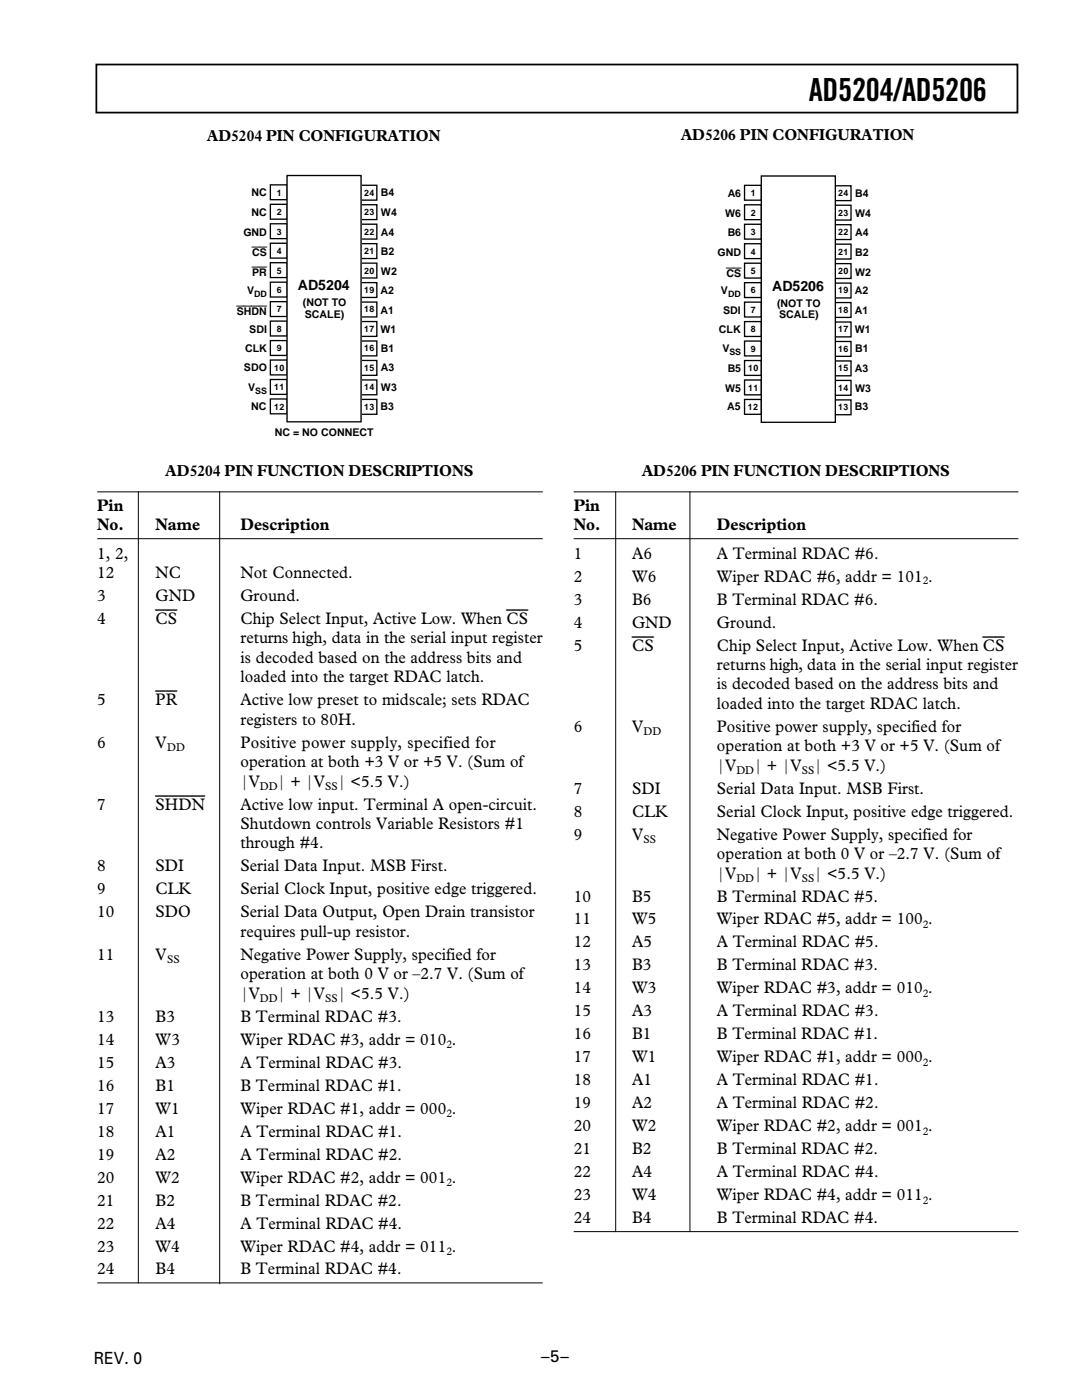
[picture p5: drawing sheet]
<svg xmlns="http://www.w3.org/2000/svg" width="216mm" height="279mm" viewBox="0 0 216 279" stroke-linecap="round" stroke-linejoin="round" font-family="sans-serif">
<defs><g id="words">
<text font-size="6.3" x="161.4" y="20.1">AD5204/AD5206</text>
<g font-size="3.4">
<text x="19.4" y="102">Pin</text>
<text x="114.5" y="102">Pin</text>
<text x="19.4" y="105.8">No.</text>
<text x="31" y="105.8">Name</text>
<text x="48" y="105.8">Description</text>
<text x="114.5" y="105.8">No.</text>
<text x="126.1" y="105.8">Name</text>
<text x="143" y="105.8">Description</text>
<text x="19.4" y="111.5">1, 2,</text>
<text x="114.5" y="111.5">1</text>
<text x="126.1" y="111.5">A6</text>
<text x="143.1" y="111.5">A Terminal RDAC #6.</text>
<text x="19.4" y="115.4">12</text>
<text x="19.4" y="119.9">3</text>
<text x="31" y="119.9">GND</text>
<text x="31" y="115.4">NC</text>
<text x="48" y="115.4">Not Connected.</text>
<text x="48" y="119.9">Ground.</text>
<text x="114.5" y="116.1">2</text>
<text x="126.1" y="116.1">W6</text>
<text x="143.1" y="116.1">Wiper RDAC #6, addr = 101 .</text>
<text x="19.4" y="124.5">4</text>
<text x="31" y="124.5">CS</text>
<text x="48" y="124.5">Chip Select Input, Active Low. When CS</text>
<text x="114.5" y="120.6">3</text>
<text x="114.5" y="125.2">4</text>
<text x="126.1" y="120.6">B6</text>
<text x="126.1" y="125.2">GND</text>
<text x="143.1" y="120.6">B Terminal RDAC #6.</text>
<text x="143.1" y="125.2">Ground.</text>
<text x="48" y="128.4">returns high, data in the serial input register</text>
<text x="114.5" y="129.8">5</text>
<text x="126.1" y="129.8">CS</text>
<text x="143.1" y="129.8">Chip Select Input, Active Low. When CS</text>
<text x="48" y="132.3">is decoded based on the address bits and</text>
<text x="48" y="136.2">loaded into the target RDAC latch.</text>
<text x="143.1" y="133.7">returns high, data in the serial input register</text>
<text x="143.1" y="137.6">is decoded based on the address bits and</text>
<text x="19.4" y="140.8">5</text>
<text x="31" y="140.8">PR</text>
<text x="48" y="140.8">Active low preset to midscale; sets RDAC</text>
<text x="143.1" y="141.5">loaded into the target RDAC latch.</text>
<text x="19.4" y="149.2">6</text>
<text x="31" y="149.2">V</text>
<text x="48" y="144.6">registers to 80H.</text>
<text x="48" y="149.2">Positive power supply, specified for</text>
<text x="114.5" y="146">6</text>
<text x="126.1" y="146">V</text>
<text x="143.1" y="146">Positive power supply, specified for</text>
<text x="143.1" y="149.9">operation at both +3 V or +5 V. (Sum of</text>
<text x="48" y="153.1">operation at both +3 V or +5 V. (Sum of</text>
<text x="143.1" y="153.8">|V</text>
<text x="150.5" y="153.8">| + |V</text>
<text x="162.5" y="153.8">| &lt;5.5 V.)</text>
<text x="19.4" y="161.6">7</text>
<text x="31" y="161.6">SHDN</text>
<text x="48" y="161.6">Active low input. Terminal A open-circuit.</text>
<text x="48" y="157">|V</text>
<text x="55.4" y="157">| + |V</text>
<text x="67.4" y="157">| &lt;5.5 V.)</text>
<text x="114.5" y="158.4">7</text>
<text x="126.1" y="158.4">SDI</text>
<text x="143" y="158.4">Serial Data Input. MSB First.</text>
<text x="48" y="165.5">Shutdown controls Variable Resistors #1</text>
<text x="114.5" y="163">8</text>
<text x="114.5" y="167.6">9</text>
<text x="126.1" y="163">CLK</text>
<text x="126.1" y="167.6">V</text>
<text x="143" y="163">Serial Clock Input, positive edge triggered.</text>
<text x="143.1" y="167.6">Negative Power Supply, specified for</text>
<text x="19.4" y="173.9">8</text>
<text x="31" y="173.9">SDI</text>
<text x="48" y="173.9">Serial Data Input. MSB First.</text>
<text x="48" y="169.3">through #4.</text>
<text x="143.1" y="171.5">operation at both 0 V or –2.7 V. (Sum of</text>
<text x="19.4" y="178.5">9</text>
<text x="31" y="178.5">CLK</text>
<text x="48" y="178.5">Serial Clock Input, positive edge triggered.</text>
<text x="114.5" y="179.9">10</text>
<text x="126.1" y="179.9">B5</text>
<text x="143.1" y="175.3">|V</text>
<text x="143.1" y="179.9">B Terminal RDAC #5.</text>
<text x="150.5" y="175.3">| + |V</text>
<text x="162.5" y="175.3">| &lt;5.5 V.)</text>
<text x="19.4" y="183.1">10</text>
<text x="31" y="183.1">SDO</text>
<text x="48" y="183.1">Serial Data Output, Open Drain transistor</text>
<text x="114.5" y="184.5">11</text>
<text x="126.1" y="184.5">W5</text>
<text x="143" y="184.5">Wiper RDAC #5, addr = 100 .</text>
<text x="19.4" y="191.6">11</text>
<text x="31" y="191.6">V</text>
<text x="48" y="187">requires pull-up resistor.</text>
<text x="48" y="191.6">Negative Power Supply, specified for</text>
<text x="114.5" y="189.1">12</text>
<text x="126.1" y="189.1">A5</text>
<text x="143" y="189.1">A Terminal RDAC #5.</text>
<text x="48" y="195.4">operation at both 0 V or –2.7 V. (Sum of</text>
<text x="114.5" y="193.7">13</text>
<text x="126.1" y="193.7">B3</text>
<text x="143.1" y="193.7">B Terminal RDAC #3.</text>
<text x="19.4" y="203.9">13</text>
<text x="31" y="203.9">B3</text>
<text x="48" y="199.3">|V</text>
<text x="48" y="203.9">B Terminal RDAC #3.</text>
<text x="55.4" y="199.3">| + |V</text>
<text x="67.4" y="199.3">| &lt;5.5 V.)</text>
<text x="114.5" y="198.3">14</text>
<text x="114.5" y="202.8">15</text>
<text x="126.1" y="202.8">A3</text>
<text x="126.1" y="198.3">W3</text>
<text x="143" y="198.3">Wiper RDAC #3, addr = 010 .</text>
<text x="143" y="202.8">A Terminal RDAC #3.</text>
<text x="19.4" y="208.5">14</text>
<text x="31" y="208.5">W3</text>
<text x="48" y="208.5">Wiper RDAC #3, addr = 010 .</text>
<text x="114.5" y="207.4">16</text>
<text x="126.1" y="207.4">B1</text>
<text x="143.1" y="207.4">B Terminal RDAC #1.</text>
<text x="19.4" y="213.1">15</text>
<text x="31" y="213.1">A3</text>
<text x="48" y="213.1">A Terminal RDAC #3.</text>
<text x="114.5" y="212">17</text>
<text x="126.1" y="212">W1</text>
<text x="143" y="212">Wiper RDAC #1, addr = 000 .</text>
<text x="19.4" y="217.7">16</text>
<text x="31" y="217.7">B1</text>
<text x="48" y="217.7">B Terminal RDAC #1.</text>
<text x="114.5" y="216.6">18</text>
<text x="114.5" y="221.2">19</text>
<text x="126.1" y="216.6">A1</text>
<text x="126.1" y="221.2">A2</text>
<text x="143" y="216.6">A Terminal RDAC #1.</text>
<text x="143" y="221.2">A Terminal RDAC #2.</text>
<text x="19.4" y="222.2">17</text>
<text x="19.4" y="226.8">18</text>
<text x="31" y="226.8">A1</text>
<text x="31" y="222.2">W1</text>
<text x="48" y="222.2">Wiper RDAC #1, addr = 000 .</text>
<text x="48" y="226.8">A Terminal RDAC #1.</text>
<text x="114.5" y="225.8">20</text>
<text x="126.1" y="225.8">W2</text>
<text x="143" y="225.8">Wiper RDAC #2, addr = 001 .</text>
<text x="19.4" y="231.4">19</text>
<text x="31" y="231.4">A2</text>
<text x="48" y="231.4">A Terminal RDAC #2.</text>
<text x="114.5" y="230.4">21</text>
<text x="126.1" y="230.4">B2</text>
<text x="143.1" y="230.4">B Terminal RDAC #2.</text>
<text x="19.4" y="236">20</text>
<text x="31" y="236">W2</text>
<text x="48" y="236">Wiper RDAC #2, addr = 001 .</text>
<text x="114.5" y="234.9">22</text>
<text x="114.5" y="239.5">23</text>
<text x="126.1" y="234.9">A4</text>
<text x="126.1" y="239.5">W4</text>
<text x="143" y="239.5">Wiper RDAC #4, addr = 011 .</text>
<text x="143" y="234.9">A Terminal RDAC #4.</text>
<text x="19.4" y="240.6">21</text>
<text x="19.4" y="245.2">22</text>
<text x="31" y="240.6">B2</text>
<text x="31" y="245.2">A4</text>
<text x="48" y="245.2">A Terminal RDAC #4.</text>
<text x="48" y="240.6">B Terminal RDAC #2.</text>
<text x="114.5" y="244.1">24</text>
<text x="126.1" y="244.1">B4</text>
<text x="143.1" y="244.1">B Terminal RDAC #4.</text>
<text x="19.4" y="249.8">23</text>
<text x="31" y="249.8">W4</text>
<text x="48" y="249.8">Wiper RDAC #4, addr = 011 .</text>
<text x="19.4" y="254.4">24</text>
<text x="31" y="254.4">B4</text>
<text x="48" y="254.4">B Terminal RDAC #4.</text>
<text x="18.7" y="272.2">REV. 0</text>
<text x="107.9" y="271.8">–5–</text>
</g>
<g font-size="3.2">
<text x="41.3" y="28">AD5204 PIN CONFIGURATION</text>
<text x="135.8" y="27.9">AD5206 PIN CONFIGURATION</text>
<text x="33" y="95.1">AD5204 PIN FUNCTION DESCRIPTIONS</text>
<text x="128.1" y="95.1">AD5206 PIN FUNCTION DESCRIPTIONS</text>
</g>
<g font-size="2.8">
<text x="59.4" y="57.9">AD5204</text>
<text x="154.1" y="58">AD5206</text>
</g>
<g font-size="2.3">
<text x="184.1" y="116.6">2</text>
<text x="33.3" y="149.9">DD</text>
<text x="128.4" y="146.8">DD</text>
<text x="146.9" y="154.5">DD</text>
<text x="160" y="154.5">SS</text>
<text x="51.9" y="157.7">DD</text>
<text x="64.9" y="157.7">SS</text>
<text x="128.4" y="168.3">SS</text>
<text x="146.9" y="176">DD</text>
<text x="160" y="176">SS</text>
<text x="184.1" y="185.2">2</text>
<text x="33.3" y="192.3">SS</text>
<text x="51.9" y="200">DD</text>
<text x="64.9" y="200">SS</text>
<text x="184.1" y="199">2</text>
<text x="89.1" y="209.2">2</text>
<text x="184.1" y="212.7">2</text>
<text x="89.1" y="223">2</text>
<text x="184.1" y="226.5">2</text>
<text x="89.1" y="236.7">2</text>
<text x="184.1" y="240.2">2</text>
<text x="89.1" y="250.5">2</text>
</g>
<g font-size="2.1">
<text x="50.2" y="39.1">NC</text>
<text x="76" y="39.1">B4</text>
<text x="145.2" y="39.3">A6</text>
<text x="170.7" y="39.3">B4</text>
<text x="48.6" y="47.1">GND</text>
<text x="50.2" y="43.1">NC</text>
<text x="76" y="43.1">W4</text>
<text x="76" y="47.1">A4</text>
<text x="144.7" y="43.3">W6</text>
<text x="145.2" y="47.1">B6</text>
<text x="170.7" y="43.3">W4</text>
<text x="170.7" y="47.1">A4</text>
<text x="50.3" y="51.2">CS</text>
<text x="76" y="50.9">B2</text>
<text x="143.2" y="51">GND</text>
<text x="170.7" y="51">B2</text>
<text x="49.3" y="58.6">V</text>
<text x="50.3" y="55.1">PR</text>
<text x="75.9" y="58.6">A2</text>
<text x="76" y="54.9">W2</text>
<text x="143.9" y="58.7">V</text>
<text x="145" y="55.2">CS</text>
<text x="170.6" y="58.7">A2</text>
<text x="170.7" y="55">W2</text>
<text x="47.3" y="62.8">SHDN</text>
<text x="60.4" y="61.1">(NOT TO</text>
<text x="60.8" y="63.4">SCALE)</text>
<text x="75.9" y="62.6">A1</text>
<text x="144.3" y="62.7">SDI</text>
<text x="155.1" y="61.2">(NOT TO</text>
<text x="155.5" y="63.5">SCALE)</text>
<text x="170.6" y="62.7">A1</text>
<text x="48.9" y="70.2">CLK</text>
<text x="49.7" y="66.4">SDI</text>
<text x="75.9" y="66.4">W1</text>
<text x="76" y="70.2">B1</text>
<text x="143.5" y="66.5">CLK</text>
<text x="144.1" y="70.3">V</text>
<text x="170.6" y="66.5">W1</text>
<text x="170.7" y="70.3">B1</text>
<text x="48.7" y="74.1">SDO</text>
<text x="76" y="74.1">A3</text>
<text x="145.2" y="74.2">B5</text>
<text x="170.6" y="74.2">A3</text>
<text x="49.5" y="78.1">V</text>
<text x="50.1" y="81.8">NC</text>
<text x="75.9" y="81.8">B3</text>
<text x="76" y="78.1">W3</text>
<text x="144.7" y="78.2">W5</text>
<text x="145.1" y="81.9">A5</text>
<text x="170.6" y="81.9">B3</text>
<text x="170.7" y="78.2">W3</text>
<text x="54.9" y="87.1">NC = NO CONNECT</text>
</g>
<g font-size="1.8">
<text x="55.2" y="39.1">1</text>
<text x="72.7" y="39.1">24</text>
<text x="149.8" y="39.2">1</text>
<text x="167.3" y="39.2">24</text>
<text x="55.2" y="43">2</text>
<text x="55.2" y="46.8">3</text>
<text x="72.7" y="43">23</text>
<text x="72.7" y="46.8">22</text>
<text x="149.8" y="43">2</text>
<text x="149.8" y="46.9">3</text>
<text x="167.3" y="43">23</text>
<text x="167.3" y="46.9">22</text>
<text x="55.2" y="50.7">4</text>
<text x="72.7" y="50.7">21</text>
<text x="149.8" y="50.8">4</text>
<text x="167.3" y="50.8">21</text>
<text x="50.7" y="59.2">DD</text>
<text x="55.2" y="54.6">5</text>
<text x="55.2" y="58.5">6</text>
<text x="72.7" y="54.6">20</text>
<text x="72.7" y="58.5">19</text>
<text x="145.3" y="59.3">DD</text>
<text x="149.8" y="54.7">5</text>
<text x="149.8" y="58.6">6</text>
<text x="167.3" y="54.7">20</text>
<text x="167.3" y="58.6">19</text>
<text x="55.2" y="62.4">7</text>
<text x="72.7" y="62.4">18</text>
<text x="149.8" y="62.4">7</text>
<text x="167.3" y="62.4">18</text>
<text x="55.2" y="66.2">8</text>
<text x="55.2" y="70.1">9</text>
<text x="72.7" y="66.2">17</text>
<text x="72.7" y="70.1">16</text>
<text x="145.5" y="70.9">SS</text>
<text x="149.8" y="66.3">8</text>
<text x="149.8" y="70.2">9</text>
<text x="167.3" y="66.3">17</text>
<text x="167.3" y="70.2">16</text>
<text x="54.7" y="74">10</text>
<text x="54.7" y="77.9">11</text>
<text x="72.7" y="74">15</text>
<text x="72.7" y="77.9">14</text>
<text x="149.3" y="74.1">10</text>
<text x="149.3" y="78">11</text>
<text x="167.3" y="74.1">15</text>
<text x="167.3" y="78">14</text>
<text x="50.9" y="78.7">SS</text>
<text x="54.7" y="81.8">12</text>
<text x="72.7" y="81.8">13</text>
<text x="149.2" y="81.8">12</text>
<text x="167.3" y="81.8">13</text>
</g>
</g></defs>
<path d="M19.2 12.9h183.8v9.6h-183.8z" fill="none" stroke="#000" stroke-width=".35"/>
<path d="M19.4 98.2h88.9M27.6 98.1v158M43.8 98.1v158.2M114.5 98.2h88.7M122.9 98.1v147.8M137.7 98.1v147.8M19.4 107.5h88.9M114.5 107.5h88.7M19.4 256h88.9M114.5 245.8h88.7" fill="none" stroke="#000" stroke-width=".2"/>
<g fill="none" stroke="#000" stroke-width=".26">
<path d="M148.6 37h3.3v3h-3.3zM166.6 37.1h3.2v2.9h-3.2zM148.6 40.9h3.3v2.9h-3.3zM148.6 44.8h3.3v2.9h-3.3zM148.6 48.6h3.3v3h-3.3zM148.6 52.5h3.3v3h-3.3zM148.6 56.4h3.3v3h-3.3zM166.6 41h3.2v2.9h-3.2zM166.6 44.8h3.2v3h-3.2zM166.6 48.7h3.2v3h-3.2zM166.6 52.6h3.2v3h-3.2zM166.6 56.5h3.2v3h-3.2z"/>
<path d="M148.6 60.3h3.3v3h-3.3zM148.6 64.2h3.3v2.9h-3.3zM148.6 68.1h3.3v2.9h-3.3zM148.6 72h3.3v2.9h-3.3zM148.6 75.8h3.3v3h-3.3zM148.6 79.7h3.3v3h-3.3zM166.6 60.4h3.2v2.9h-3.2zM166.6 64.3h3.2v2.9h-3.2zM166.6 68.2h3.2v2.9h-3.2zM166.6 72h3.2v3h-3.2zM166.6 75.9h3.2v3h-3.2zM166.6 79.8h3.2v3h-3.2z"/>
</g>
<path d="M151.9 35.1h14.8v49.2h-14.8z" fill-rule="evenodd" fill="#fff"/>
<g fill="none" stroke="#000" stroke-width=".26">
<path d="M53.9 36.9h3.4v3h-3.4zM72 37h3.2v2.9h-3.2zM151.9 35.1h14.8v49.2h-14.8zM53.9 40.8h3.4v2.9h-3.4zM53.9 44.7h3.4v2.9h-3.4zM53.9 48.5h3.4v3h-3.4zM53.9 52.4h3.4v3h-3.4zM53.9 56.3h3.4v3h-3.4zM72 40.9h3.2v2.9h-3.2zM72 44.7h3.2v3h-3.2zM72 48.6h3.2v3h-3.2zM72 52.5h3.2v3h-3.2z"/>
<path d="M72 56.4h3.2v3h-3.2zM53.9 60.2h3.4v3h-3.4zM53.9 64.1h3.4v2.9h-3.4zM53.9 68h3.4v2.9h-3.4zM53.9 71.9h3.4v2.9h-3.4zM53.9 75.7h3.4v3h-3.4zM53.9 79.6h3.4v3h-3.4zM72 60.3h3.2v2.9h-3.2zM72 64.2h3.2v2.9h-3.2zM72 68.1h3.2v2.9h-3.2zM72 71.9h3.2v3h-3.2zM72 75.8h3.2v3h-3.2z"/>
<path d="M72 79.7h3.2v3h-3.2z"/>
</g>
<path d="M57.3 35h14.8v49.2h-14.8z" fill-rule="evenodd" fill="#fff"/>
<path d="M57.3 35h14.8v49.2h-14.8z" fill="none" stroke="#000" stroke-width=".26"/>
<use href="#words"/>
</svg>
